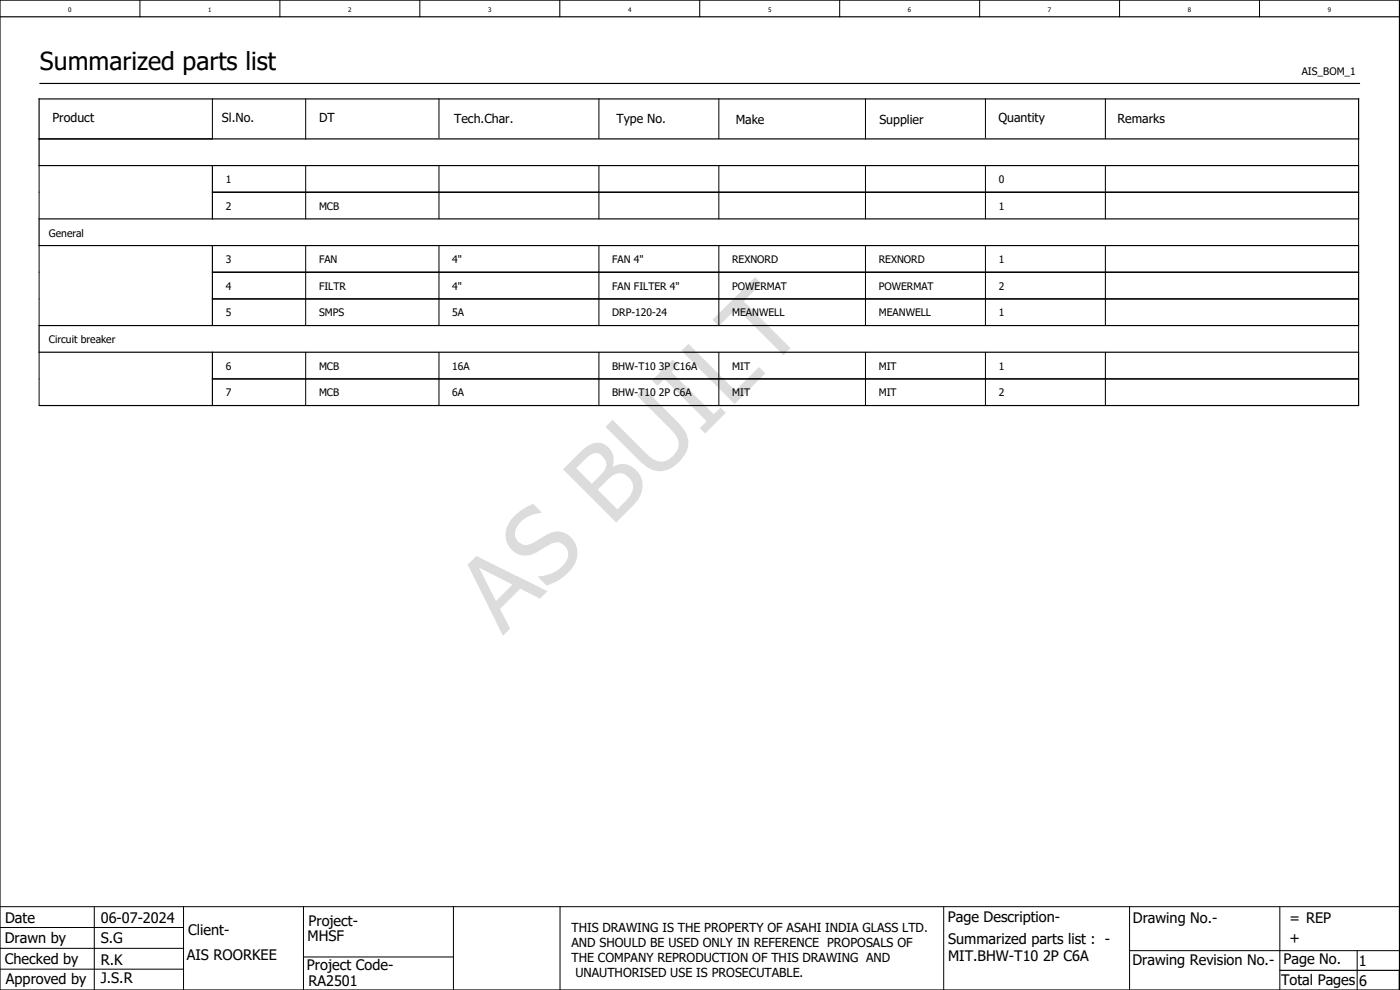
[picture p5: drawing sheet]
<svg xmlns="http://www.w3.org/2000/svg" width="420mm" height="297mm" viewBox="0 0 420 297" stroke-linecap="round" stroke-linejoin="round" font-family="sans-serif">
<defs><g id="words">
<text font-size="31" fill="#dcdcdc" x="151" y="190.7" transform="rotate(-45 151 190.7)">AS BUILT</text>
<text font-size="7.5" x="12" y="21">Summarized parts list</text>
<g font-size="4.3">
<text x="1.5" y="277">Date</text>
<text x="30.3" y="277">06-07-2024</text>
<text x="56.5" y="280.6">Client-</text>
<text x="92.6" y="277.7">Project-</text>
<text x="284.5" y="276.6">Page Description-</text>
<text x="340" y="276.9">Drawing No.-</text>
<text x="387" y="277">= REP</text>
<text x="1.4" y="283">Drawn by</text>
<text x="30.3" y="283.1">S.G</text>
<text x="92.3" y="282.3">MHSF</text>
<text x="284.6" y="283.1">Summarized parts list : -</text>
<text x="387" y="282.9">+</text>
<text x="1.4" y="289.3">Checked by</text>
<text x="30.3" y="289.4">R.K</text>
<text x="56.1" y="288">AIS ROORKEE</text>
<text x="92.1" y="291">Project Code-</text>
<text x="284.6" y="288.4">MIT.BHW-T10 2P C6A</text>
<text x="339.8" y="289.7">Drawing Revision No.-</text>
<text x="385.2" y="289.3">Page No.</text>
<text x="407.8" y="289.8">1</text>
<text x="1.8" y="295.2">Approved by</text>
<text x="30.3" y="295">J.S.R</text>
<text x="92.6" y="295.8">RA2501</text>
<text x="384.5" y="295.6">Total Pages</text>
<text x="407.9" y="295.9">6</text>
</g>
<g font-size="3.7">
<text x="15.7" y="36.7">Product</text>
<text x="66.6" y="36.7">Sl.No.</text>
<text x="95.7" y="36.7">DT</text>
<text x="136.3" y="36.8">Tech.Char.</text>
<text x="185" y="36.8">Type No.</text>
<text x="220.8" y="37.2">Make</text>
<text x="263.9" y="37.1">Supplier</text>
<text x="299.6" y="36.5">Quantity</text>
<text x="335.4" y="36.9">Remarks</text>
<text x="171.5" y="279.6">THIS DRAWING IS THE PROPERTY OF ASAHI INDIA GLASS LTD.</text>
<text x="171.5" y="284.1">AND SHOULD BE USED ONLY IN REFERENCE PROPOSALS OF</text>
<text x="171.5" y="288.6">THE COMPANY REPRODUCTION OF THIS DRAWING AND</text>
<text x="172.7" y="293.1">UNAUTHORISED USE IS PROSECUTABLE.</text>
</g>
<g font-size="3.1">
<text x="390.7" y="22.4">AIS_BOM_1</text>
<text x="67.7" y="54.9">1</text>
<text x="299.7" y="54.9">0</text>
<text x="67.7" y="62.9">2</text>
<text x="95.7" y="62.9">MCB</text>
<text x="299.7" y="62.9">1</text>
<text x="14.7" y="71">General</text>
<text x="67.7" y="78.9">3</text>
<text x="95.7" y="78.9">FAN</text>
<text x="135.7" y="78.9">4&quot;</text>
<text x="183.7" y="78.9">FAN 4&quot;</text>
<text x="219.7" y="78.9">REXNORD</text>
<text x="263.7" y="78.9">REXNORD</text>
<text x="299.7" y="78.9">1</text>
<text x="67.7" y="86.9">4</text>
<text x="95.7" y="86.9">FILTR</text>
<text x="135.7" y="86.9">4&quot;</text>
<text x="183.7" y="86.9">FAN FILTER 4&quot;</text>
<text x="219.7" y="86.9">POWERMAT</text>
<text x="263.7" y="86.9">POWERMAT</text>
<text x="299.7" y="86.9">2</text>
<text x="67.7" y="94.9">5</text>
<text x="95.7" y="94.9">SMPS</text>
<text x="135.7" y="94.9">5A</text>
<text x="183.7" y="94.9">DRP-120-24</text>
<text x="219.7" y="94.9">MEANWELL</text>
<text x="263.7" y="94.9">MEANWELL</text>
<text x="299.7" y="94.9">1</text>
<text x="14.7" y="103">Circuit breaker</text>
<text x="67.7" y="110.9">6</text>
<text x="95.7" y="110.9">MCB</text>
<text x="135.7" y="110.9">16A</text>
<text x="183.7" y="110.9">BHW-T10 3P C16A</text>
<text x="219.7" y="110.9">MIT</text>
<text x="263.7" y="110.9">MIT</text>
<text x="299.7" y="110.9">1</text>
<text x="67.7" y="118.9">7</text>
<text x="95.7" y="118.9">MCB</text>
<text x="135.7" y="118.9">6A</text>
<text x="183.7" y="118.9">BHW-T10 2P C6A</text>
<text x="219.7" y="118.9">MIT</text>
<text x="263.7" y="118.9">MIT</text>
<text x="299.7" y="118.9">2</text>
</g>
<g font-size="1.9">
<text x="20.5" y="3.7">0</text>
<text x="62.5" y="3.7">1</text>
<text x="104.5" y="3.7">2</text>
<text x="146.5" y="3.7">3</text>
<text x="188.5" y="3.7">4</text>
<text x="230.5" y="3.7">5</text>
<text x="272.5" y="3.7">6</text>
<text x="314.5" y="3.7">7</text>
<text x="356.5" y="3.7">8</text>
<text x="398.5" y="3.7">9</text>
</g>
</g></defs>
<g fill="none" stroke="#000" stroke-width=".3">
<path d="M42 0v5M84 0v5M126 0v5M168 0v5M210 0v5M252 0v5M294 0v5M336 0v5M378 0v5M63.7 29.7v12M91.7 29.7v12M131.7 29.7v11.7"/>
<path d="M179.7 29.7v11.8M215.7 29.7v11.9M259.7 29.7v12M295.7 29.7v11.7M331.7 29.7v11.8M11.7 49.7v16M91.7 49.7v16M131.7 49.7v16M179.7 49.7v16M215.7 49.7v16M259.7 49.7v16M295.7 49.7v16"/>
<path d="M331.7 49.7v16M407.7 41.7v8M11.7 73.7v24M91.7 73.7v24M131.7 73.7v24M179.7 73.7v24M215.7 73.7v24M259.7 73.7v24M295.7 73.7v24M331.7 73.7v24M407.7 65.7v8M407.7 97.7v8"/>
<path d="M11.7 105.7v16M91.7 105.7v16M131.7 105.7v16M179.7 105.7v16M215.7 105.7v16M259.7 105.7v16M295.7 105.7v16M331.7 105.7v16M0 272h420M0 278.3h55.1M28.3 272.2v24.8M55.1 272v25"/>
<path d="M91.1 272v25M136.1 272v25M168.1 272v25M283.2 272.2v24.8M339 272v25M384.1 272.3v24.7M0 290.8h55.1M0 284.5h55.1M91.1 287.1h45M339.1 285.2h80.9M407.3 285.2v11.8"/>
</g>
<path d="M0 5h420M0 0h420v297h-420zM12 25h396M11.7 41.7h396v-12h-396v20h396v16h-396v8h396v24h-396v8h396v16h-396M63.7 57.7h344M63.7 49.7v16M63.7 73.7v24M63.7 89.7h344M63.7 81.7h344M63.7 105.7v16M63.7 113.7h344M384.1 291.1h35.9" fill="none" stroke="#000" stroke-width=".35"/>
<use href="#words"/>
</svg>
